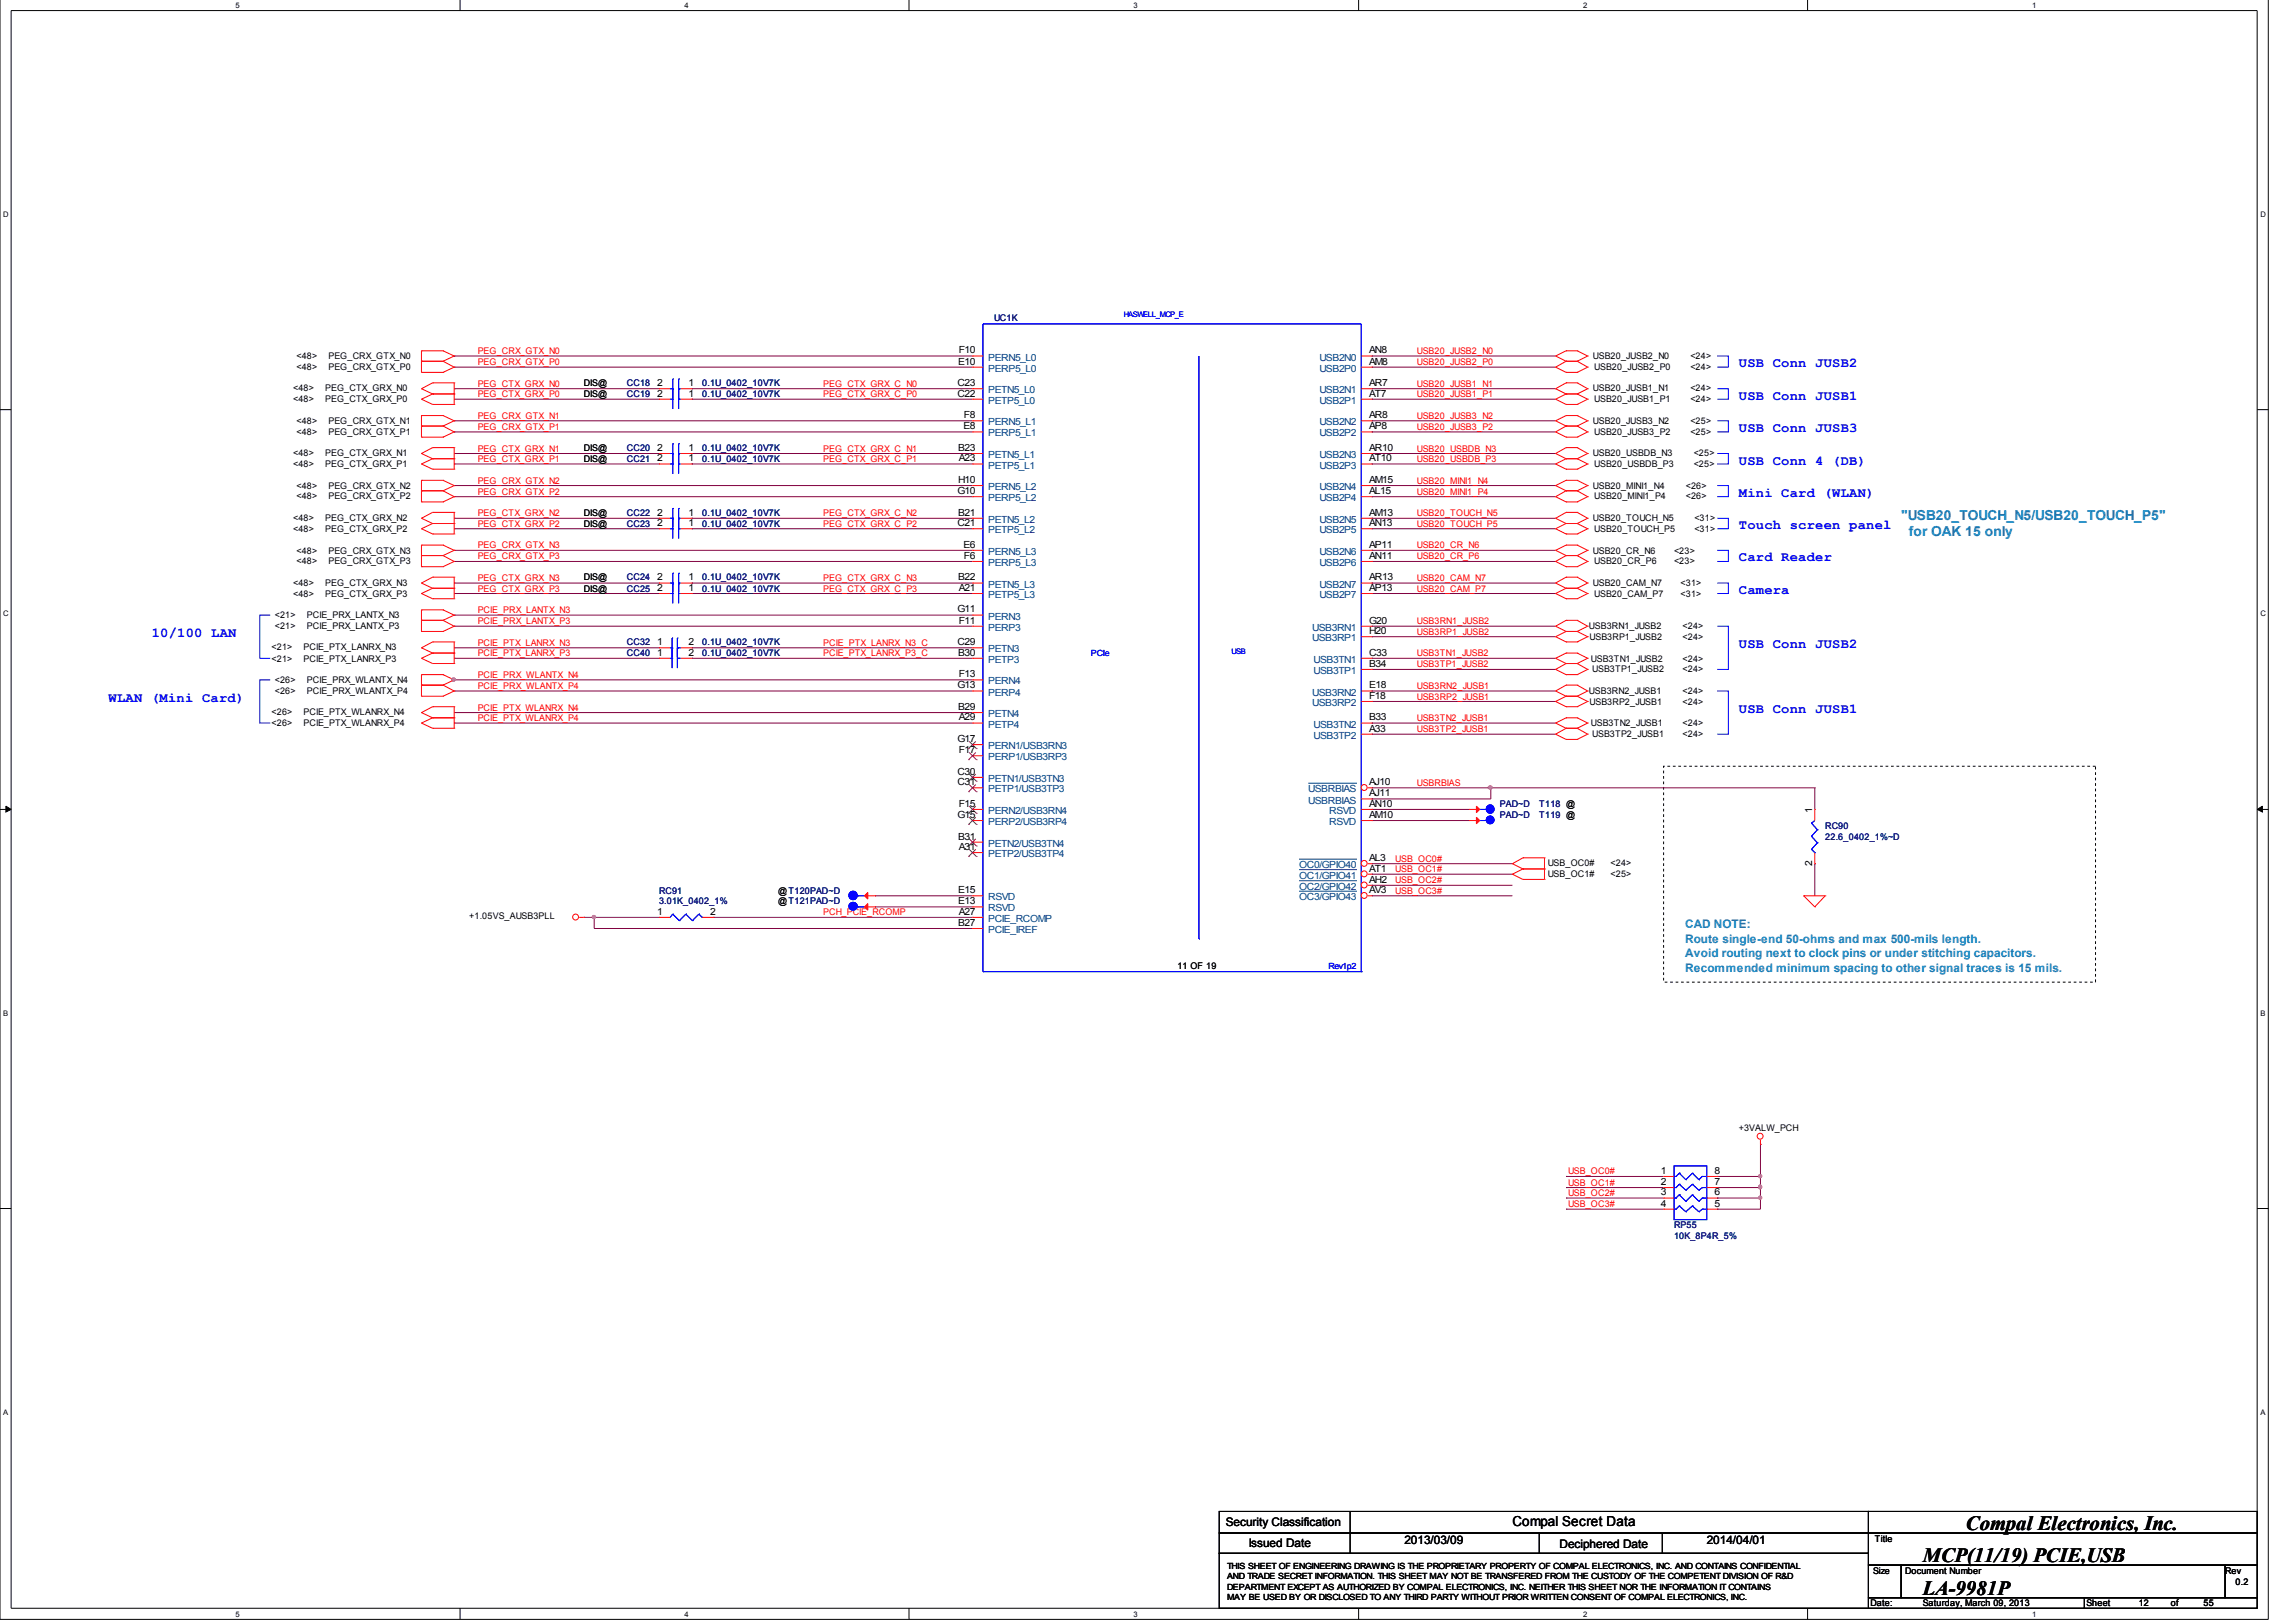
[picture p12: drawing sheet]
<svg xmlns="http://www.w3.org/2000/svg" width="297mm" height="210mm" viewBox="0 0 297 210" stroke-linecap="round" stroke-linejoin="round" font-family="sans-serif">
<defs><g id="words">
<g font-size="2.6">
<text x="248.8" y="202.2">MCP(11/19) PCIE,USB</text>
<text x="254.3" y="198">Compal Electronics, Inc.</text>
<text x="248.8" y="206.4">LA-9981P</text>
</g>
<g font-size="1.8" fill="#00f">
<text x="225" y="47.5">USB Conn JUSB2</text>
<text x="225" y="51.7">USB Conn JUSB1</text>
<text x="225" y="55.9">USB Conn JUSB3</text>
<text x="225" y="60.1">USB Conn 4 (DB)</text>
<text x="225" y="64.3">Mini Card (WLAN)</text>
<text x="225" y="68.5">Touch screen panel</text>
<text x="225" y="72.7">Card Reader</text>
<text x="225" y="76.9">Camera</text>
<text x="19.6" y="82.5">10/100 LAN</text>
<text x="225" y="83.8">USB Conn JUSB2</text>
<text x="14.1" y="90.9">WLAN (Mini Card)</text>
<text x="225" y="92.2">USB Conn JUSB1</text>
</g>
<g font-size="1.8" fill="#0080c0">
<text x="246" y="67.2">&quot;USB20_TOUCH_N5/USB20_TOUCH_P5&quot;</text>
<text x="247" y="69.4">for OAK 15 only</text>
</g>
<text font-size="1.8" x="195.7" y="197.5">Compal Secret Data</text>
<g font-size="1.5" fill="#0080c0">
<text x="218" y="120.2">CAD NOTE:</text>
<text x="218" y="122">Route single-end 50-ohms and max 500-mils length.</text>
<text x="218" y="123.9">Avoid routing next to clock pins or under stitching capacitors.</text>
<text x="218" y="125.7">Recommended minimum spacing to other signal traces is 15 mils.</text>
</g>
<g font-size="1.5">
<text x="158.6" y="197.5">Security Classification</text>
<text x="161.5" y="200.2">Issued Date</text>
<text x="181.7" y="199.8">2013/03/09</text>
<text x="201.8" y="200.3">Deciphered Date</text>
<text x="220.8" y="199.8">2014/04/01</text>
</g>
<g font-size="1.3">
<text x="124" y="47.2">E10</text>
<text x="124" y="45.7">F10</text>
<text x="177.1" y="45.7">AN8</text>
<text x="177.1" y="47.2">AM8</text>
<text x="85" y="50">2</text>
<text x="85" y="51.3">2</text>
<text x="89.1" y="50">1</text>
<text x="89.1" y="51.3">1</text>
<text x="123.9" y="51.3">C22</text>
<text x="123.9" y="50">C23</text>
<text x="177.1" y="50">AR7</text>
<text x="177.1" y="51.3">AT7</text>
<text x="85" y="59.7">2</text>
<text x="85" y="58.3">2</text>
<text x="89.1" y="59.7">1</text>
<text x="89.1" y="58.3">1</text>
<text x="124" y="58.3">B23</text>
<text x="124" y="59.7">A23</text>
<text x="124.6" y="55.6">E8</text>
<text x="124.7" y="54.1">F8</text>
<text x="177.1" y="54.1">AR8</text>
<text x="177.1" y="55.6">AP8</text>
<text x="177.1" y="58.3">AR10</text>
<text x="177.1" y="59.7">AT10</text>
<text x="123.9" y="63.9">G10</text>
<text x="124" y="62.5">H10</text>
<text x="177.1" y="62.5">AM15</text>
<text x="177.1" y="63.9">AL15</text>
<text x="85" y="66.7">2</text>
<text x="85" y="68.1">2</text>
<text x="89.1" y="66.7">1</text>
<text x="89.1" y="68.1">1</text>
<text x="123.9" y="68.1">C21</text>
<text x="124" y="66.7">B21</text>
<text x="124.6" y="70.9">E6</text>
<text x="177.1" y="66.7">AM13</text>
<text x="177.1" y="68.1">AN13</text>
<text x="177.1" y="70.9">AP11</text>
<text x="85" y="75.1">2</text>
<text x="85" y="76.5">2</text>
<text x="89.1" y="75.1">1</text>
<text x="89.1" y="76.5">1</text>
<text x="124" y="75.1">B22</text>
<text x="124" y="76.5">A21</text>
<text x="124.7" y="72.3">F6</text>
<text x="177.1" y="72.3">AN11</text>
<text x="177.1" y="76.5">AP13</text>
<text x="177.1" y="75.1">AR13</text>
<text x="85" y="83.5">1</text>
<text x="89.1" y="83.5">2</text>
<text x="123.9" y="83.5">C29</text>
<text x="123.9" y="79.3">G11</text>
<text x="124" y="80.7">F11</text>
<text x="177.1" y="82.1">H20</text>
<text x="177.1" y="80.7">G20</text>
<text x="85" y="84.9">1</text>
<text x="89.1" y="84.9">2</text>
<text x="123.9" y="89.1">G13</text>
<text x="124" y="84.9">B30</text>
<text x="124" y="87.6">F13</text>
<text x="177.1" y="89.1">E18</text>
<text x="177.1" y="84.9">C33</text>
<text x="177.1" y="86.3">B34</text>
<text x="124" y="91.9">B29</text>
<text x="124" y="93.2">A29</text>
<text x="177.1" y="93.2">B33</text>
<text x="177.1" y="94.7">A33</text>
<text x="177.1" y="90.4">F18</text>
<text x="123.9" y="100.3">C30</text>
<text x="123.9" y="101.6">C31</text>
<text x="123.9" y="96">G17</text>
<text x="124" y="97.5">F17</text>
<text x="177.1" y="101.6">AJ10</text>
<text x="123.9" y="105.8">G15</text>
<text x="124" y="104.4">F15</text>
<text x="177.1" y="103.1">AJ11</text>
<text x="177.1" y="104.4">AN10</text>
<text x="177.1" y="105.8">AM10</text>
<text x="234.4" y="105.2" transform="rotate(-90 234.4 105.2)">1</text>
<text x="124" y="108.6">B31</text>
<text x="124" y="110">A31</text>
<text x="177.1" y="112.8">AT1</text>
<text x="177.1" y="111.4">AL3</text>
<text x="234.4" y="112.1" transform="rotate(-90 234.4 112.1)">2</text>
<text x="85" y="118.4">1</text>
<text x="91.9" y="118.4">2</text>
<text x="124" y="119.8">B27</text>
<text x="124" y="115.6">E15</text>
<text x="124" y="117">E13</text>
<text x="124" y="118.4">A27</text>
<text x="177.1" y="115.6">AV3</text>
<text x="177.1" y="114.2">AH2</text>
<text x="214.9" y="151.9">1</text>
<text x="214.9" y="153.3">2</text>
<text x="214.9" y="154.7">3</text>
<text x="221.8" y="151.9">8</text>
<text x="221.8" y="153.3">7</text>
<text x="221.8" y="154.7">6</text>
<text x="214.9" y="156.1">4</text>
<text x="221.8" y="156.1">5</text>
</g>
<g font-size="1.3" fill="#004080">
<text x="127.8" y="46.7">PERN5_L0</text>
<text x="170.7" y="46.7">USB2N0</text>
<text x="127.8" y="48.1">PERP5_L0</text>
<text x="127.8" y="52.3">PETP5_L0</text>
<text x="127.8" y="50.9">PETN5_L0</text>
<text x="170.7" y="50.9">USB2N1</text>
<text x="170.7" y="48.1">USB2P0</text>
<text x="170.7" y="52.3">USB2P1</text>
<text x="127.8" y="55">PERN5_L1</text>
<text x="127.8" y="59.3">PETN5_L1</text>
<text x="127.8" y="56.5">PERP5_L1</text>
<text x="170.7" y="55">USB2N2</text>
<text x="170.7" y="56.5">USB2P2</text>
<text x="170.7" y="59.3">USB2N3</text>
<text x="127.8" y="63.4">PERN5_L2</text>
<text x="127.8" y="64.9">PERP5_L2</text>
<text x="127.8" y="60.6">PETP5_L1</text>
<text x="170.7" y="60.6">USB2P3</text>
<text x="170.7" y="63.4">USB2N4</text>
<text x="170.7" y="64.9">USB2P4</text>
<text x="127.8" y="69">PETP5_L2</text>
<text x="127.8" y="67.7">PETN5_L2</text>
<text x="127.8" y="71.8">PERN5_L3</text>
<text x="170.7" y="67.7">USB2N5</text>
<text x="170.7" y="69">USB2P5</text>
<text x="170.7" y="71.8">USB2N6</text>
<text x="127.8" y="76">PETN5_L3</text>
<text x="127.8" y="77.4">PETP5_L3</text>
<text x="127.8" y="73.3">PERP5_L3</text>
<text x="170.7" y="73.3">USB2P6</text>
<text x="170.7" y="77.4">USB2P7</text>
<text x="170.7" y="76">USB2N7</text>
<text x="127.8" y="81.6">PERP3</text>
<text x="127.8" y="80.2">PERN3</text>
<text x="169.8" y="83">USB3RP1</text>
<text x="169.8" y="81.6">USB3RN1</text>
<text x="127.8" y="84.4">PETN3</text>
<text x="127.8" y="85.8">PETP3</text>
<text x="127.8" y="88.6">PERN4</text>
<text x="169.9" y="85.8">USB3TN1</text>
<text x="169.9" y="87.2">USB3TP1</text>
<text x="127.8" y="90">PERP4</text>
<text x="127.8" y="94.2">PETP4</text>
<text x="127.8" y="92.8">PETN4</text>
<text x="169.8" y="91.4">USB3RP2</text>
<text x="169.8" y="90">USB3RN2</text>
<text x="169.9" y="94.2">USB3TN2</text>
<text x="169.9" y="95.6">USB3TP2</text>
<text x="127.8" y="101.2">PETN1/USB3TN3</text>
<text x="127.8" y="98.4">PERP1/USB3RP3</text>
<text x="127.8" y="97">PERN1/USB3RN3</text>
<text x="127.8" y="102.5">PETP1/USB3TP3</text>
<text x="127.8" y="105.3">PERN2/USB3RN4</text>
<text x="127.8" y="106.8">PERP2/USB3RP4</text>
<text x="169.2" y="104">USBRBIAS</text>
<text x="169.2" y="102.5">USBRBIAS</text>
<text x="172" y="105.3">RSVD</text>
<text x="172" y="106.8">RSVD</text>
<text x="127.8" y="109.6">PETN2/USB3TN4</text>
<text x="127.8" y="110.9">PETP2/USB3TP4</text>
<text x="168.1" y="113.7">OC1/GPIO41</text>
<text x="168.1" y="112.4">OC0/GPIO40</text>
<text x="127.8" y="119.3">PCIE_RCOMP</text>
<text x="127.8" y="116.5">RSVD</text>
<text x="127.8" y="118">RSVD</text>
<text x="168.1" y="116.5">OC3/GPIO43</text>
<text x="168.1" y="115.2">OC2/GPIO42</text>
<text x="127.8" y="120.7">PCIE_IREF</text>
</g>
<g font-size="1.2" fill="#000080">
<text x="128.6" y="41.6">UC1K</text>
<text x="81.1" y="50">CC18</text>
<text x="81.1" y="51.4">CC19</text>
<text x="90.8" y="50">0.1U_0402_10V7K</text>
<text x="90.8" y="51.4">0.1U_0402_10V7K</text>
<text x="81.1" y="59.8">CC21</text>
<text x="81.1" y="58.3">CC20</text>
<text x="90.8" y="59.8">0.1U_0402_10V7K</text>
<text x="90.8" y="58.3">0.1U_0402_10V7K</text>
<text x="81.1" y="66.7">CC22</text>
<text x="81.1" y="68.2">CC23</text>
<text x="90.8" y="66.7">0.1U_0402_10V7K</text>
<text x="90.8" y="68.2">0.1U_0402_10V7K</text>
<text x="81.1" y="75.1">CC24</text>
<text x="81.1" y="76.6">CC25</text>
<text x="90.8" y="75.1">0.1U_0402_10V7K</text>
<text x="90.8" y="76.6">0.1U_0402_10V7K</text>
<text x="81.1" y="83.5">CC32</text>
<text x="90.8" y="83.5">0.1U_0402_10V7K</text>
<text x="81.1" y="84.9">CC40</text>
<text x="90.8" y="84.9">0.1U_0402_10V7K</text>
<text x="194.1" y="105.8">PAD~D</text>
<text x="194.1" y="104.5">PAD~D</text>
<text x="199.1" y="105.8">T119 @</text>
<text x="199.1" y="104.5">T118 @</text>
<text x="236.1" y="107.3">RC90</text>
<text x="236.1" y="108.6">22.6_0402_1%~D</text>
<text x="85.3" y="115.7">RC91</text>
<text x="85.3" y="117">3.01K_0402_1%</text>
<text x="216.6" y="158.9">RP55</text>
<text x="216.6" y="160.4">10K_8P4R_5%</text>
</g>
<g font-size="1.2">
<text x="38.4" y="46.5">&lt;48&gt;</text>
<text x="38.4" y="47.9">&lt;48&gt;</text>
<text x="42.5" y="46.5">PEG_CRX_GTX_N0</text>
<text x="42.5" y="47.9">PEG_CRX_GTX_P0</text>
<text x="206.1" y="46.5">USB20_JUSB2_N0</text>
<text x="206.2" y="47.9">USB20_JUSB2_P0</text>
<text x="218.7" y="46.5">&lt;24&gt;</text>
<text x="218.7" y="47.9">&lt;24&gt;</text>
<text x="37.9" y="50.6">&lt;48&gt;</text>
<text x="37.9" y="52.1">&lt;48&gt;</text>
<text x="42.1" y="50.6">PEG_CTX_GRX_N0</text>
<text x="42.1" y="52.1">PEG_CTX_GRX_P0</text>
<text x="75.5" y="50">DIS@</text>
<text x="75.5" y="51.4">DIS@</text>
<text x="206.1" y="50.6">USB20_JUSB1_N1</text>
<text x="206.2" y="52.1">USB20_JUSB1_P1</text>
<text x="218.7" y="50.6">&lt;24&gt;</text>
<text x="218.7" y="52.1">&lt;24&gt;</text>
<text x="37.9" y="59">&lt;48&gt;</text>
<text x="38.4" y="54.9">&lt;48&gt;</text>
<text x="38.4" y="56.2">&lt;48&gt;</text>
<text x="42.1" y="59">PEG_CTX_GRX_N1</text>
<text x="42.5" y="54.9">PEG_CRX_GTX_N1</text>
<text x="42.5" y="56.2">PEG_CRX_GTX_P1</text>
<text x="75.5" y="59.8">DIS@</text>
<text x="75.5" y="58.3">DIS@</text>
<text x="206.1" y="54.9">USB20_JUSB3_N2</text>
<text x="206.1" y="59">USB20_USBDB_N3</text>
<text x="206.2" y="56.2">USB20_JUSB3_P2</text>
<text x="218.7" y="54.9">&lt;25&gt;</text>
<text x="218.7" y="56.2">&lt;25&gt;</text>
<text x="219.1" y="59">&lt;25&gt;</text>
<text x="37.9" y="60.5">&lt;48&gt;</text>
<text x="38.4" y="63.3">&lt;48&gt;</text>
<text x="38.4" y="64.6">&lt;48&gt;</text>
<text x="42.1" y="60.5">PEG_CTX_GRX_P1</text>
<text x="42.5" y="63.3">PEG_CRX_GTX_N2</text>
<text x="42.5" y="64.6">PEG_CRX_GTX_P2</text>
<text x="206.1" y="63.3">USB20_MINI1_N4</text>
<text x="206.2" y="60.5">USB20_USBDB_P3</text>
<text x="206.2" y="64.6">USB20_MINI1_P4</text>
<text x="218.1" y="63.3">&lt;26&gt;</text>
<text x="218.1" y="64.6">&lt;26&gt;</text>
<text x="219.1" y="60.5">&lt;25&gt;</text>
<text x="37.9" y="67.4">&lt;48&gt;</text>
<text x="37.9" y="68.8">&lt;48&gt;</text>
<text x="38.4" y="71.6">&lt;48&gt;</text>
<text x="42.1" y="67.4">PEG_CTX_GRX_N2</text>
<text x="42.1" y="68.8">PEG_CTX_GRX_P2</text>
<text x="42.5" y="71.6">PEG_CRX_GTX_N3</text>
<text x="75.5" y="66.7">DIS@</text>
<text x="75.5" y="68.2">DIS@</text>
<text x="206.1" y="71.6">USB20_CR_N6</text>
<text x="206.1" y="67.4">USB20_TOUCH_N5</text>
<text x="206.2" y="68.8">USB20_TOUCH_P5</text>
<text x="216.6" y="71.6">&lt;23&gt;</text>
<text x="219.2" y="67.4">&lt;31&gt;</text>
<text x="219.2" y="68.8">&lt;31&gt;</text>
<text x="37.9" y="75.8">&lt;48&gt;</text>
<text x="37.9" y="77.2">&lt;48&gt;</text>
<text x="38.4" y="73">&lt;48&gt;</text>
<text x="42.1" y="75.8">PEG_CTX_GRX_N3</text>
<text x="42.1" y="77.2">PEG_CTX_GRX_P3</text>
<text x="42.5" y="73">PEG_CRX_GTX_P3</text>
<text x="75.5" y="75.1">DIS@</text>
<text x="75.5" y="76.6">DIS@</text>
<text x="206.1" y="75.8">USB20_CAM_N7</text>
<text x="206.2" y="73">USB20_CR_P6</text>
<text x="206.2" y="77.2">USB20_CAM_P7</text>
<text x="216.6" y="73">&lt;23&gt;</text>
<text x="217.4" y="75.8">&lt;31&gt;</text>
<text x="217.4" y="77.2">&lt;31&gt;</text>
<text x="35.6" y="80">&lt;21&gt;</text>
<text x="35.6" y="81.4">&lt;21&gt;</text>
<text x="39.7" y="80">PCIE_PRX_LANTX_N3</text>
<text x="39.7" y="81.4">PCIE_PRX_LANTX_P3</text>
<text x="205.6" y="81.4">USB3RN1_JUSB2</text>
<text x="205.7" y="82.8">USB3RP1_JUSB2</text>
<text x="217.7" y="81.4">&lt;24&gt;</text>
<text x="217.7" y="82.8">&lt;24&gt;</text>
<text x="35.1" y="84.2">&lt;21&gt;</text>
<text x="35.1" y="85.6">&lt;21&gt;</text>
<text x="35.6" y="88.4">&lt;26&gt;</text>
<text x="35.6" y="89.8">&lt;26&gt;</text>
<text x="39.3" y="84.2">PCIE_PTX_LANRX_N3</text>
<text x="39.3" y="85.6">PCIE_PTX_LANRX_P3</text>
<text x="39.7" y="88.4">PCIE_PRX_WLANTX_N4</text>
<text x="39.7" y="89.8">PCIE_PRX_WLANTX_P4</text>
<text x="205.6" y="89.8">USB3RN2_JUSB1</text>
<text x="205.8" y="85.6">USB3TN1_JUSB2</text>
<text x="206" y="87">USB3TP1_JUSB2</text>
<text x="217.7" y="85.6">&lt;24&gt;</text>
<text x="217.7" y="87">&lt;24&gt;</text>
<text x="217.7" y="89.8">&lt;24&gt;</text>
<text x="35.1" y="92.6">&lt;26&gt;</text>
<text x="35.1" y="94">&lt;26&gt;</text>
<text x="39.3" y="92.6">PCIE_PTX_WLANRX_N4</text>
<text x="39.3" y="94">PCIE_PTX_WLANRX_P4</text>
<text x="205.7" y="91.2">USB3RP2_JUSB1</text>
<text x="205.8" y="94">USB3TN2_JUSB1</text>
<text x="206" y="95.3">USB3TP2_JUSB1</text>
<text x="217.7" y="94">&lt;24&gt;</text>
<text x="217.7" y="91.2">&lt;24&gt;</text>
<text x="217.7" y="95.3">&lt;24&gt;</text>
<text x="200.2" y="112.1">USB_OC0#</text>
<text x="200.2" y="113.6">USB_OC1#</text>
<text x="208.4" y="112.1">&lt;24&gt;</text>
<text x="208.4" y="113.6">&lt;25&gt;</text>
<text x="60.7" y="119">+1.05VS_AUSB3PLL</text>
<text x="100.7" y="115.7">@T120PAD~D</text>
<text x="100.7" y="117">@T121PAD~D</text>
<text x="152.3" y="125.4">11 OF 19</text>
<text x="225" y="146.4">+3VALW_PCH</text>
<text x="242.3" y="203.6">Size</text>
<text x="242.6" y="199.6">Title</text>
<text x="246.5" y="203.6">Document Number</text>
<text x="287.9" y="203.6">Rev</text>
<text x="242" y="207.9">Date:</text>
<text x="248.8" y="207.9">Saturday, March 09, 2013</text>
<text x="269.9" y="207.9">Sheet</text>
<text x="276.7" y="207.9">12</text>
<text x="280.8" y="207.9">of</text>
<text x="285.1" y="207.9">55</text>
<text x="289.2" y="205.1">0.2</text>
</g>
<g font-size="1.2" fill="#f00">
<text x="61.8" y="45.8">PEG_CRX_GTX_N0</text>
<text x="61.8" y="47.3">PEG_CRX_GTX_P0</text>
<text x="183.3" y="45.8">USB20_JUSB2_N0</text>
<text x="183.3" y="47.3">USB20_JUSB2_P0</text>
<text x="61.8" y="51.4">PEG_CTX_GRX_P0</text>
<text x="61.8" y="50.1">PEG_CTX_GRX_N0</text>
<text x="106.5" y="50.1">PEG_CTX_GRX_C_N0</text>
<text x="106.5" y="51.4">PEG_CTX_GRX_C_P0</text>
<text x="183.3" y="51.4">USB20_JUSB1_P1</text>
<text x="183.3" y="50.1">USB20_JUSB1_N1</text>
<text x="61.8" y="58.4">PEG_CTX_GRX_N1</text>
<text x="61.8" y="59.8">PEG_CTX_GRX_P1</text>
<text x="61.8" y="54.2">PEG_CRX_GTX_N1</text>
<text x="61.8" y="55.6">PEG_CRX_GTX_P1</text>
<text x="106.5" y="58.4">PEG_CTX_GRX_C_N1</text>
<text x="106.5" y="59.8">PEG_CTX_GRX_C_P1</text>
<text x="183.3" y="54.2">USB20_JUSB3_N2</text>
<text x="183.3" y="55.6">USB20_JUSB3_P2</text>
<text x="183.3" y="59.8">USB20_USBDB_P3</text>
<text x="183.3" y="58.4">USB20_USBDB_N3</text>
<text x="61.8" y="62.6">PEG_CRX_GTX_N2</text>
<text x="61.8" y="64">PEG_CRX_GTX_P2</text>
<text x="183.3" y="64">USB20_MINI1_P4</text>
<text x="183.3" y="62.6">USB20_MINI1_N4</text>
<text x="61.8" y="71">PEG_CRX_GTX_N3</text>
<text x="61.8" y="66.8">PEG_CTX_GRX_N2</text>
<text x="61.8" y="68.2">PEG_CTX_GRX_P2</text>
<text x="106.5" y="66.8">PEG_CTX_GRX_C_N2</text>
<text x="106.5" y="68.2">PEG_CTX_GRX_C_P2</text>
<text x="183.3" y="71">USB20_CR_N6</text>
<text x="183.3" y="68.2">USB20_TOUCH_P5</text>
<text x="183.3" y="66.8">USB20_TOUCH_N5</text>
<text x="61.8" y="72.4">PEG_CRX_GTX_P3</text>
<text x="61.8" y="75.2">PEG_CTX_GRX_N3</text>
<text x="61.8" y="76.6">PEG_CTX_GRX_P3</text>
<text x="106.5" y="75.2">PEG_CTX_GRX_C_N3</text>
<text x="106.5" y="76.6">PEG_CTX_GRX_C_P3</text>
<text x="183.3" y="76.6">USB20_CAM_P7</text>
<text x="183.3" y="75.2">USB20_CAM_N7</text>
<text x="183.3" y="72.4">USB20_CR_P6</text>
<text x="61.8" y="80.8">PCIE_PRX_LANTX_P3</text>
<text x="61.8" y="79.3">PCIE_PRX_LANTX_N3</text>
<text x="61.8" y="83.6">PCIE_PTX_LANRX_N3</text>
<text x="106.5" y="83.6">PCIE_PTX_LANRX_N3_C</text>
<text x="183.3" y="80.8">USB3RN1_JUSB2</text>
<text x="183.3" y="82.1">USB3RP1_JUSB2</text>
<text x="61.8" y="89.2">PCIE_PRX_WLANTX_P4</text>
<text x="61.8" y="87.7">PCIE_PRX_WLANTX_N4</text>
<text x="61.8" y="84.9">PCIE_PTX_LANRX_P3</text>
<text x="106.5" y="84.9">PCIE_PTX_LANRX_P3_C</text>
<text x="183.3" y="89.2">USB3RN2_JUSB1</text>
<text x="183.3" y="84.9">USB3TN1_JUSB2</text>
<text x="183.3" y="86.4">USB3TP1_JUSB2</text>
<text x="61.8" y="92">PCIE_PTX_WLANRX_N4</text>
<text x="61.8" y="93.3">PCIE_PTX_WLANRX_P4</text>
<text x="183.3" y="90.5">USB3RP2_JUSB1</text>
<text x="183.3" y="93.3">USB3TN2_JUSB1</text>
<text x="183.3" y="94.8">USB3TP2_JUSB1</text>
<text x="183.3" y="101.7">USBRBIAS</text>
<text x="180.5" y="111.5">USB_OC0#</text>
<text x="180.5" y="112.9">USB_OC1#</text>
<text x="106.5" y="118.5">PCH_PCIE_RCOMP</text>
<text x="180.5" y="114.3">USB_OC2#</text>
<text x="180.5" y="115.7">USB_OC3#</text>
<text x="202.9" y="152">USB_OC0#</text>
<text x="202.9" y="153.4">USB_OC1#</text>
<text x="202.9" y="154.8">USB_OC2#</text>
<text x="202.9" y="156.2">USB_OC3#</text>
</g>
<g font-size="1.1" fill="#00f">
<text x="141.1" y="84.9">PCIe</text>
<text x="171.9" y="125.4">Rev1p2</text>
</g>
<g font-size="1.1">
<text x="158.7" y="203">THIS SHEET OF ENGINEERING DRAWING IS THE PROPRIETARY PROPERTY OF COMPAL ELECTRONICS, INC. AND CONTAINS CONFIDENTIAL</text>
<text x="158.7" y="204.4">AND TRADE SECRET INFORMATION. THIS SHEET MAY NOT BE TRANSFERED FROM THE CUSTODY OF THE COMPETENT DIVISION OF R&amp;D</text>
<text x="158.7" y="205.8">DEPARTMENT EXCEPT AS AUTHORIZED BY COMPAL ELECTRONICS, INC. NEITHER THIS SHEET NOR THE INFORMATION IT CONTAINS</text>
<text x="158.7" y="207.1">MAY BE USED BY OR DISCLOSED TO ANY THIRD PARTY WITHOUT PRIOR WRITTEN CONSENT OF COMPAL ELECTRONICS, INC.</text>
</g>
<g font-size="1">
<text x="30.5" y="1">5</text>
<text x="88.6" y="1">4</text>
<text x="146.6" y="1">3</text>
<text x="204.8" y="1">2</text>
<text x="262.9" y="1">1</text>
<text x=".4" y="28">D</text>
<text x="292.4" y="28">D</text>
<text x=".4" y="79.7">C</text>
<text x="292.4" y="79.7">C</text>
<text x=".4" y="131.4">B</text>
<text x="292.4" y="131.4">B</text>
<text x=".4" y="183.1">A</text>
<text x="292.4" y="183.1">A</text>
<text x="30.5" y="209.2">5</text>
<text x="88.6" y="209.2">4</text>
<text x="146.6" y="209.2">3</text>
<text x="204.8" y="209.2">2</text>
<text x="262.9" y="209.2">1</text>
</g>
<g font-size="1" fill="#00f">
<text x="145.4" y="41.1">HASWELL_MCP_E</text>
<text x="159.3" y="84.7">USB</text>
</g>
</g></defs>
<path d="M0 -.1v209.7h293.5v-209.7M1.4 1.4h290.6v206.7h-290.6z" fill="none" stroke="#000" stroke-width=".13"/>
<g fill="#fff">
<path d="M30.5 .2h.4v1h-.4z"/>
<path d="M30.5 208.4h.4v1h-.4z"/>
</g>
<path d="M59.5 -.1v1.5M59.5 208.1v1.5" fill="none" stroke="#000" stroke-width=".13"/>
<g fill="#fff">
<path d="M88.6 .2h.4v1h-.4z"/>
<path d="M88.6 208.4h.4v1h-.4z"/>
</g>
<path d="M117.6 -.1v1.5M117.6 208.1v1.5" fill="none" stroke="#000" stroke-width=".13"/>
<g fill="#fff">
<path d="M146.6 .2h.5v1h-.5z"/>
<path d="M146.6 208.4h.5v1h-.5z"/>
</g>
<path d="M175.8 -.1v1.5M175.8 208.1v1.5" fill="none" stroke="#000" stroke-width=".13"/>
<g fill="#fff">
<path d="M204.8 .2h.4v1h-.4z"/>
<path d="M204.8 208.4h.4v1h-.4z"/>
</g>
<path d="M233.8 -.1v1.5M233.8 208.1v1.5" fill="none" stroke="#000" stroke-width=".13"/>
<g fill="#fff">
<path d="M262.9 .2h.4v1h-.4z"/>
<path d="M262.9 208.4h.4v1h-.4z"/>
<path d="M.4 27.2h.5v1h-.5z"/>
<path d="M292.4 27.2h.5v1h-.5z"/>
<path d="M.4 78.8h.5v1.1h-.5z"/>
<path d="M292.4 78.8h.5v1.1h-.5z"/>
</g>
<path d="M0 53h1.4M292 53h1.5" fill="none" stroke="#000" stroke-width=".13"/>
<g fill="#fff">
<path d="M.4 130.6h.5v1h-.5z"/>
<path d="M292.4 130.6h.5v1h-.5z"/>
</g>
<path d="M0 104.7h1.4M292 104.7h1.5" fill="none" stroke="#000" stroke-width=".13"/>
<path d="M.8 104.3l.6 .4-.6 .4zM292 104.7l.7-.4v.8z" fill="#000" stroke="#000" stroke-width=".13"/>
<g fill="#fff">
<path d="M.4 182.2h.5v1h-.5z"/>
<path d="M292.4 182.2h.5v1h-.5z"/>
</g>
<g fill="none" stroke="#000" stroke-width=".13">
<path d="M0 156.4h1.4M292 156.4h1.5M157.7 195.6h84v2.8h-84zM157.7 198.4h84v2.6h-84zM174.7 198.4h.1M174.7 195.6v5.4M199.1 198.4v2.6M215.1 198.4v2.6M241.7 195.6h50.3v2.8h-50.3zM241.7 198.4h50.3v4.1h-50.3zM157.7 201h84v7.1h-84zM174.7 201h.1"/>
<path d="M199.1 201h.1M215.1 201h.1M241.7 202.5h4.3v4.3h-4.3zM241.7 206.8h28v1.3h-28zM246 202.5h41.9v4.3h-41.9zM269.7 206.8h22.3v1.3h-22.3zM287.9 202.5h4.1v4.3h-4.1z"/>
</g>
<path d="M215.2 99.2h55.9v27.9h-55.9z" fill="none" stroke="#000" stroke-width=".13" stroke-dasharray=".4 .4 .4 .4 .4 .4 .4 .4" stroke-linecap="butt"/>
<g fill="none" stroke="#00f" stroke-width=".13">
<path d="M86.7 50.3h.3M86.7 58.7h.3M87 58.8h.1M87 49h.1M87 50.3h.1M87 57.4h.1M87 58.7h.1M87 49v2.5M87 57.4v3.9M87.8 58.8h.1M87.8 50.3h.1M87.8 49h.1"/>
<path d="M87.8 58.7h.1M87.8 57.4h.1M87.8 49v2.5M87.8 57.4v3.9M87.8 50.3h.3M87.8 58.7h.3M127.2 41.9h.1M127.2 41.9v83.8M127.2 41.9h48.9v83.8M155.1 46.1v75.4M222.2 46.1h1.4v1.4h-1.4M222.2 50.3h1.4v1.4h-1.4"/>
<path d="M222.2 54.5h1.4v1.4h-1.4M222.2 58.7h1.4v1.3h-1.4M35 79.6h-1.4v5.6h1.4M86.7 60h.3M86.7 67.1h.3M86.7 68.4h.3M86.7 75.5h.3M87 60h.1M87 65.8h.1M87 67.1h.1M87 67.2h.1M87 68.4h.1"/>
<path d="M87 74.2h.1M87 75.5h.1M87 65.8v3.9M87 74.2v2.4M87.8 60h.1M87.8 67.1h.1M87.8 65.8h.1M87.8 68.4h.1M87.8 67.2h.1M87.8 75.5h.1M87.8 74.2h.1M87.8 60h.3"/>
<path d="M87.8 65.8v3.9M87.8 74.2v2.4M87.8 67.1h.3M87.8 68.4h.3M87.8 75.5h.3M222.2 62.8h1.4v1.5h-1.4M222.2 71.2h1.4v1.5h-1.4M222.2 75.5h1.4v1.3h-1.4M222.2 67.1h1.4v1.3h-1.4M35 88h-1.4v5.6h1.4M86.7 85.2h.3M86.7 83.8h.3"/>
<path d="M87 85.2h.1M87 83.9h.1M87 83.8h.1M87 82.6h.1M87 82.6v3.9M87.6 83.9h.1M87.6 85.2h.1M87.6 82.6h.1M87.6 83.8h.1M87.6 85.2h.5M87.6 82.6v3.9M87.6 83.8h.5"/>
<path d="M222.2 81h1.4v5.6h-1.4M222.2 89.4h1.4v5.6h-1.4M87 118.3h.1M87 118.3l-.3 .4M87 118.3l.9 .8M87.9 119.1h.1M88.7 118.3h.1M88.7 118.3l-.8 .8M88.7 118.3l.9 .8M89.6 119.1h.1M90.4 118.3h.1M90.4 118.3l-.8 .8"/>
<path d="M90.4 118.3l.4 .4M90.8 118.7h.1M111 115.9h.1M111 117.4h.1M111 115.9h.8M111 117.4h.8M191.4 106.2h.9M191.4 104.7h.9M192.3 106.2h.1M192.3 104.7h.1M234.4 106.5h.1M234.4 108.2h.1"/>
<path d="M234.4 109.9h.1M234.4 106.5l.7 .9M234.4 108.2l.7 .9M234.4 109.9l.4 .4M234.8 110.3h.1M234.8 106.2l-.4 .3M235.1 107.4h.1M235.1 109.1h.1M235.1 107.4l-.7 .8M235.1 109.1l-.7 .8M127.2 125.7h.1M127.2 125.7h48.9"/>
<path d="M155.1 121.5h.1M176.1 125.7h.1M216.6 150.9h4.2v6.9h-4.2zM216.6 152.2h.2M216.6 153.7h.2M216.6 155h.2M216.6 156.5h.2M216.8 152.2h.1M216.8 153.7h.1M216.8 155h.1M216.8 156.5h.1M217.2 156.1h.1"/>
<path d="M217.3 151.8h.1M217.3 153.3h.1M217.3 154.6h.1M217.3 156.1h.1M217.3 151.8l-.1 .2M217.3 153.3l-.5 .4M217.3 154.6l-.1 .2M217.3 156.1l-.5 .4M217.3 151.8l-.5 .4M217.3 151.8l.8 .9M217.3 153.3l.8 .7M217.3 154.6l-.5 .4"/>
<path d="M217.3 154.6l.8 .9M217.3 156.1l.8 .7M218.1 152.7h.1M218.1 154h.1M218.1 155.5h.1M218.1 156.8h.1M218.9 151.8h.1M218.9 153.3h.1M218.9 154.6h.1M218.9 156.1h.1M218.9 151.8l-.8 .9M218.9 151.8l.9 .9"/>
<path d="M218.9 153.3l-.8 .7M218.9 153.3l.9 .7M218.9 154.6l-.8 .9M218.9 154.6l.9 .9M218.9 156.1l-.8 .7M218.9 156.1l.9 .7M219.8 152.7h.1M219.8 154h.1M219.8 155.5h.1M219.8 156.8h.1M220.2 156.5h.1M220.2 152.2h.1"/>
<path d="M220.2 153.7h.1M220.2 155h.1M220.2 152.2h.6M220.2 153.7h.6M220.2 155h.6M220.2 156.5h.6M220.2 156.5l-.4 .3M220.2 152.2l-.4 .5M220.2 153.7l-.4 .3M220.2 155l-.4 .5M220.8 156.5h.1M220.8 152.2h.1"/>
<path d="M220.8 155h.1"/>
</g>
<g fill="none" stroke="#800040" stroke-width=".13">
<path d="M58.8 46.1h.1M58.8 58.7h.1M58.8 54.5h.1M58.8 55.9h.1M58.8 47.5h.1M58.8 51.7h.1M58.8 50.3h.1M58.8 54.5h67M58.8 55.9h67M58.8 58.7h26.5M58.8 51.7h26.5M58.8 50.3h26.5"/>
<path d="M58.8 46.1h67M58.8 47.5h67M89.5 50.3h.1M89.5 58.7h.1M89.5 51.7h.1M89.5 58.7h36.3M89.5 51.7h36.3M89.5 50.3h36.3M177.5 54.5h.1M177.5 55.9h.1M177.5 58.7h.1M177.5 51.7h.1"/>
<path d="M177.5 50.3h.1M177.5 46.1h.1M177.5 47.5h.1M177.5 54.5h23.8M177.5 55.9h23.8M177.5 58.7h23.8M177.5 51.7h23.8M177.5 50.3h23.8M177.5 46.1h23.8M177.5 47.5h23.8M58.8 79.6h.1M58.8 71.2h.1"/>
<path d="M58.8 72.7h.1M58.8 60h.1M58.8 67.1h.1M58.8 68.4h.1M58.8 75.5h.1M58.8 76.8h.1M58.8 62.8h.1M58.8 64.3h.1M58.8 60h26.5M58.8 64.3h67M58.8 62.8h67M58.8 76.8h26.5"/>
<path d="M58.8 75.5h26.5M58.8 71.2h67M58.8 72.7h67M58.8 79.6h67M58.8 67.1h26.5M58.8 68.4h26.5M89.5 60h.1M89.5 67.1h.1M89.5 68.4h.1M89.5 75.5h.1M89.5 76.8h.1M89.5 60h36.3"/>
<path d="M89.5 76.8h36.3M89.5 75.5h36.3M89.5 67.1h36.3M89.5 68.4h36.3M177.5 60h.1M177.5 64.3h.1M177.5 62.8h.1M177.5 76.8h.1M177.5 75.5h.1M177.5 71.2h.1M177.5 72.7h.1M177.5 68.4h.1"/>
<path d="M177.5 67.1h.1M177.5 60h23.8M177.5 64.3h23.8M177.5 62.8h23.8M177.5 76.8h23.8M177.5 75.5h23.8M177.5 71.2h23.8M177.5 72.7h23.8M177.5 67.1h23.8M177.5 68.4h23.8M58.8 92.2h.1M58.8 89.4h.1"/>
<path d="M58.8 88h.1M58.8 93.6h.1M58.8 81h.1M58.8 83.8h.1M58.8 85.2h.1M58.8 92.2h67M58.8 89.4h67M58.8 88h67M58.8 93.6h67M58.8 81h67M58.8 85.2h26.5M58.8 83.8h26.5"/>
<path d="M89.5 83.8h.1M89.5 85.2h.1M89.5 85.2h36.3M89.5 83.8h36.3M177.5 89.4h.1M177.5 90.8h.1M177.5 93.6h.1M177.5 95h.1M177.5 81h.1M177.5 82.4h.1M177.5 85.2h.1M177.5 86.6h.1"/>
<path d="M177.5 89.4h23.8M177.5 93.6h23.8M177.5 90.8h23.8M177.5 95h23.8M177.5 81h23.8M177.5 82.4h23.8M177.5 85.2h23.8M177.5 86.6h23.8M75.5 118.7h.1M75.5 118.7h9.8M76.9 118.7h.1M76.9 118.7v1.5"/>
<path d="M92.3 118.7h.1M92.3 118.7h33.5M113.2 115.9h.1M113.2 117.4h.1M113.2 115.9h12.6M113.2 117.4h12.6M177.5 104.7h.1M177.5 106.2h.1M177.5 111.8h.1M177.5 114.6h.1M177.5 115.9h.1M177.5 113.1h.1"/>
<path d="M177.5 103.4h.1M177.5 102h.1M177.5 104.7h12.6M177.5 106.2h12.6M177.5 111.8h18.2M177.5 114.6h18.2M177.5 115.9h18.2M177.5 113.1h18.2M177.5 102h57.3M192.9 102h.1M192.9 102v1.4h-15.4M234.8 111.8h.1"/>
<path d="M234.8 102h.1M234.8 102v2.7M234.8 111.8v4.1M76.9 120.2h.1M76.9 120.2h48.9M202.6 152.2h.1M202.6 153.7h.1M202.6 155h.1M202.6 156.5h.1M202.6 152.2h12.6M202.6 153.7h12.6M202.6 155h12.6"/>
<path d="M202.6 156.5h12.6M222.2 156.5h.1M222.2 153.7h.1M222.2 155h.1M222.2 152.2h.1M222.2 152.2h5.6M222.2 153.7h5.6M222.2 155h5.6M227.8 155h.1M227.8 152.2h.1M227.8 148.1h.1M227.8 153.7h.1"/>
<path d="M227.8 148.1v8.4h-5.6"/>
</g>
<g fill="#f0f" stroke="#f0f" stroke-width=".13">
<path d="M58.5 87.8h.4v.1v.2h-.4l-.1-.2z" fill-rule="evenodd"/>
<path d="M192.6 101.8h.4v.1v.2h-.4l-.1-.2z" fill-rule="evenodd"/>
<circle cx="76.8" cy="118.7" r=".21"/>
<circle cx="227.7" cy="152.2" r=".21"/>
<circle cx="227.7" cy="153.6" r=".24"/>
<circle cx="227.7" cy="155" r=".21"/>
</g>
<g fill="none" stroke="#f00" stroke-width=".13">
<path d="M54.5 50.3h.1M54.5 51.7h.1M54.5 45.4h.1M54.5 46.8h.1M54.5 58.7h.1M54.5 53.8h.1M54.5 55.1h.1M54.5 56.6h.1M54.5 48.2h.1M54.5 45.4v2.8M54.5 53.8v2.8M54.5 46.8h2.8"/>
<path d="M54.5 45.4h2.8M54.5 48.2h2.8M54.5 55.1h2.8M54.5 53.8h2.8M54.5 56.6h2.8M54.5 50.3l1.5 .7M54.5 51.7l1.5 .6M54.5 58.7l1.5 .7M56 49.5h.1M56 51h.1M56 52.3h.1M56 57.9h.1"/>
<path d="M56 59.4h.1M56 51h2.8M56 49.5h2.8M56 52.3h2.8M56 59.4h2.8M56 57.9h2.8M56 49.5l-1.5 .8M56 51l-1.5 .7M56 57.9l-1.5 .8M56 59.4l-1.5 .6M57.3 46.8h.1M57.3 45.4h.1"/>
<path d="M57.3 55.1h.1M57.3 53.8h.1M57.3 56.6h.1M57.3 48.2h.1M57.3 45.4l1.5 .7M57.3 53.8l1.5 .7M57.3 55.1l1.5 .8M57.3 46.8l1.5 .7M58.8 49.5h.1M58.8 51h.1M58.8 52.3h.1M58.8 46.1h.1"/>
<path d="M58.8 57.9h.1M58.8 59.4h.1M58.8 54.5h.1M58.8 55.9h.1M58.8 47.5h.1M58.8 49.5v2.8M58.8 57.9v2.8M58.8 46.1l-1.5 .7M58.8 54.5l-1.5 .6M58.8 55.9l-1.5 .7M58.8 47.5l-1.5 .7M85.3 50.3h.1"/>
<path d="M85.3 58.7h.1M85.3 50.3h1.4M85.3 58.7h1.4M88.1 50.3h1.4M88.1 58.7h1.4M89.5 50.3h.1M89.5 58.7h.1M125.8 47.5h.1M125.8 54.5h.1M125.8 47.5h1.4M125.8 54.5h1.4M201.3 46.1h.1"/>
<path d="M201.3 47.5h.1M201.3 50.3h.1M201.3 51.7h.1M201.3 54.5h.1M201.3 55.9h.1M201.3 58.7h.1M201.3 46.1l1.3 .7M201.3 47.5l1.3 .7M201.3 50.3l1.3 .7M201.3 51.7l1.3 .6M201.3 54.5l1.3 .6M201.3 55.9l1.3 .7"/>
<path d="M201.3 58.7l1.3 .7M202.6 46.8h.1M202.6 45.4h.1M202.6 48.2h.1M202.6 51h.1M202.6 49.5h.1M202.6 52.3h.1M202.6 55.1h.1M202.6 53.8h.1M202.6 56.6h.1M202.6 59.4h.1M202.6 57.9h.1"/>
<path d="M202.6 46.8h1.4M202.6 45.4l-1.3 .7M202.6 45.4h1.4M202.6 48.2h1.4M202.6 46.8l-1.3 .7M202.6 51h1.4M202.6 49.5l-1.3 .8M202.6 49.5h1.4M202.6 52.3h1.4M202.6 51l-1.3 .7M202.6 55.1h1.4M202.6 53.8l-1.3 .7"/>
<path d="M202.6 53.8h1.4M202.6 56.6h1.4M202.6 55.1l-1.3 .8M202.6 59.4h1.4M202.6 57.9l-1.3 .8M202.6 57.9h1.4M202.6 59.4l-1.3 .6M204 46.8h.1M204 45.4h.1M204 48.2h.1M204 51h.1M204 49.5h.1"/>
<path d="M204 52.3h.1M204 55.1h.1M204 53.8h.1M204 56.6h.1M204 59.4h.1M204 57.9h.1M204 45.4l1.4 .7M204 46.8l1.4 .7M204 49.5l1.4 .8M204 51l1.4 .7M204 53.8l1.4 .7M204 55.1l1.4 .8"/>
<path d="M204 57.9l1.4 .8M204 59.4l1.4 .6M205.4 46.1h.1M205.4 47.5h.1M205.4 50.3h.1M205.4 51.7h.1M205.4 54.5h.1M205.4 55.9h.1M205.4 58.7h.1M205.4 46.1l-1.4 .7M205.4 47.5l-1.4 .7M205.4 50.3l-1.4 .7"/>
<path d="M205.4 51.7l-1.4 .6M205.4 54.5l-1.4 .6M205.4 55.9l-1.4 .7M205.4 58.7l-1.4 .7M54.5 78.9h.1M54.5 70.5h.1M54.5 71.9h.1M54.5 73.3h.1M54.5 60h.1M54.5 67.1h.1M54.5 68.4h.1M54.5 75.5h.1"/>
<path d="M54.5 76.8h.1M54.5 62.2h.1M54.5 63.5h.1M54.5 65h.1M54.5 78.9h2.8M54.5 62.2v2.8M54.5 70.5v2.8M54.5 78.9v2.8M54.5 63.5h2.8M54.5 62.2h2.8M54.5 65h2.8M54.5 71.9h2.8"/>
<path d="M54.5 70.5h2.8M54.5 73.3h2.8M54.5 60l1.5 .7M54.5 67.1l1.5 .6M54.5 68.4l1.5 .7M54.5 75.5l1.5 .6M54.5 76.8l1.5 .7M56 60.7h.1M56 66.3h.1M56 67.7h.1M56 69.1h.1M56 74.7h.1"/>
<path d="M56 76.1h.1M56 77.5h.1M56 60.7h2.8M56 76.1h2.8M56 74.7h2.8M56 77.5h2.8M56 66.3l-1.5 .8M56 66.3h2.8M56 67.7h2.8M56 67.7l-1.5 .7M56 69.1h2.8M56 74.7l-1.5 .8"/>
<path d="M56 76.1l-1.5 .7M57.3 78.9h.1M57.3 71.9h.1M57.3 70.5h.1M57.3 73.3h.1M57.3 63.5h.1M57.3 62.2h.1M57.3 65h.1M57.3 78.9l1.5 .7M57.3 70.5l1.5 .7M57.3 71.9l1.5 .8M57.3 62.2l1.5 .6"/>
<path d="M57.3 63.5l1.5 .8M58.8 79.6h.1M58.8 71.2h.1M58.8 72.7h.1M58.8 60.7h.1M58.8 66.3h.1M58.8 67.7h.1M58.8 69.1h.1M58.8 74.7h.1M58.8 76.1h.1M58.8 77.5h.1M58.8 62.8h.1"/>
<path d="M58.8 64.3h.1M58.8 79.6l-1.5 .7M58.8 66.3v2.8M58.8 74.7v2.8M58.8 71.2l-1.5 .7M58.8 72.7l-1.5 .6M58.8 62.8l-1.5 .7M58.8 64.3l-1.5 .7M85.3 60h.1M85.3 67.1h.1M85.3 68.4h.1M85.3 75.5h.1"/>
<path d="M85.3 60h1.4M85.3 67.1h1.4M85.3 68.4h1.4M85.3 75.5h1.4M88.1 60h1.4M88.1 67.1h1.4M88.1 68.4h1.4M88.1 75.5h1.4M89.5 60h.1M89.5 67.1h.1M89.5 68.4h.1M89.5 75.5h.1"/>
<path d="M125.8 68.4h.1M125.8 75.5h.1M125.8 76.8h.1M125.8 68.4h1.4M125.8 75.5h1.4M125.8 76.8h1.4M201.3 60h.1M201.3 62.8h.1M201.3 64.3h.1M201.3 71.2h.1M201.3 72.7h.1M201.3 75.5h.1"/>
<path d="M201.3 76.8h.1M201.3 67.1h.1M201.3 68.4h.1M201.3 60l1.3 .7M201.3 62.8l1.3 .7M201.3 64.3l1.3 .7M201.3 71.2l1.3 .7M201.3 72.7l1.3 .6M201.3 75.5l1.3 .6M201.3 76.8l1.3 .7M201.3 67.1l1.3 .6M201.3 68.4l1.3 .7"/>
<path d="M202.6 60.7h.1M202.6 63.5h.1M202.6 62.2h.1M202.6 65h.1M202.6 71.9h.1M202.6 70.5h.1M202.6 73.3h.1M202.6 76.1h.1M202.6 74.7h.1M202.6 77.5h.1M202.6 67.7h.1M202.6 66.3h.1"/>
<path d="M202.6 69.1h.1M202.6 60.7h1.4M202.6 63.5h1.4M202.6 62.2l-1.3 .6M202.6 62.2h1.4M202.6 65h1.4M202.6 63.5l-1.3 .8M202.6 71.9h1.4M202.6 70.5l-1.3 .7M202.6 70.5h1.4M202.6 73.3h1.4M202.6 71.9l-1.3 .8"/>
<path d="M202.6 76.1h1.4M202.6 74.7l-1.3 .8M202.6 74.7h1.4M202.6 77.5h1.4M202.6 76.1l-1.3 .7M202.6 66.3h1.4M202.6 67.7h1.4M202.6 69.1h1.4M202.6 66.3l-1.3 .8M202.6 67.7l-1.3 .7M204 60.7h.1M204 63.5h.1"/>
<path d="M204 62.2h.1M204 65h.1M204 71.9h.1M204 70.5h.1M204 73.3h.1M204 76.1h.1M204 74.7h.1M204 77.5h.1M204 67.7h.1M204 66.3h.1M204 69.1h.1M204 62.2l1.4 .6"/>
<path d="M204 63.5l1.4 .8M204 70.5l1.4 .7M204 71.9l1.4 .8M204 74.7l1.4 .8M204 76.1l1.4 .7M204 66.3l1.4 .8M204 67.7l1.4 .7M205.4 60h.1M205.4 62.8h.1M205.4 64.3h.1M205.4 71.2h.1M205.4 72.7h.1"/>
<path d="M205.4 75.5h.1M205.4 76.8h.1M205.4 67.1h.1M205.4 68.4h.1M205.4 60l-1.4 .7M205.4 62.8l-1.4 .7M205.4 64.3l-1.4 .7M205.4 71.2l-1.4 .7M205.4 72.7l-1.4 .6M205.4 75.5l-1.4 .6M205.4 76.8l-1.4 .7M205.4 67.1l-1.4 .6"/>
<path d="M205.4 68.4l-1.4 .7M54.5 80.3h.1M54.5 81.7h.1M54.5 87.3h.1M54.5 88.7h.1M54.5 90.1h.1M54.5 92.2h.1M54.5 93.6h.1M54.5 83.8h.1M54.5 85.2h.1M54.5 80.3h2.8M54.5 87.3v2.8"/>
<path d="M54.5 81.7h2.8M54.5 88.7h2.8M54.5 87.3h2.8M54.5 90.1h2.8M54.5 92.2l1.5 .7M54.5 93.6l1.5 .6M54.5 83.8l1.5 .7M54.5 85.2l1.5 .7M56 91.5h.1M56 92.9h.1M56 94.2h.1M56 83.1h.1"/>
<path d="M56 84.5h.1M56 85.9h.1M56 91.5l-1.5 .7M56 91.5h2.8M56 92.9h2.8M56 92.9l-1.5 .7M56 94.2h2.8M56 84.5h2.8M56 85.9h2.8M56 83.1h2.8M56 83.1l-1.5 .7M56 84.5l-1.5 .7"/>
<path d="M57.3 80.3h.1M57.3 81.7h.1M57.3 88.7h.1M57.3 87.3h.1M57.3 90.1h.1M57.3 80.3l1.5 .7M57.3 87.3l1.5 .7M57.3 88.7l1.5 .7M58.8 81h.1M58.8 88h.1M58.8 89.4h.1M58.8 91.5h.1"/>
<path d="M58.8 92.9h.1M58.8 94.2h.1M58.8 83.1h.1M58.8 84.5h.1M58.8 85.9h.1M58.8 81l-1.5 .7M58.8 88l-1.5 .7M58.8 89.4l-1.5 .7M58.8 83.1v2.8M58.8 91.5v2.7M85.3 85.2h.1M85.3 83.8h.1"/>
<path d="M85.3 85.2h1.4M85.3 83.8h1.4M88.1 85.2h1.4M88.1 83.8h1.4M89.5 85.2h.1M89.5 83.8h.1M125.8 81h.1M125.8 83.8h.1M125.8 83.8h1.4M125.8 81h1.4M201.3 81h.1M201.3 85.2h.1"/>
<path d="M201.3 93.6h.1M201.3 82.4h.1M201.3 90.8h.1M201.3 95h.1M201.3 86.6h.1M201.3 89.4h.1M201.3 81l1.3 .7M201.3 85.2l1.3 .7M201.3 93.6l1.3 .6M201.3 82.4l1.3 .7M201.3 90.8l1.3 .7M201.3 95l1.3 .7"/>
<path d="M201.3 86.6l1.3 .7M201.3 89.4l1.3 .7M202.6 80.3h.1M202.6 81.7h.1M202.6 84.5h.1M202.6 85.9h.1M202.6 92.9h.1M202.6 94.2h.1M202.6 83.1h.1M202.6 90.1h.1M202.6 91.5h.1M202.6 95.7h.1"/>
<path d="M202.6 87.3h.1M202.6 88.7h.1M202.6 80.3h1.4M202.6 81.7h1.4M202.6 88.7h1.4M202.6 87.3h1.4M202.6 90.1h1.4M202.6 91.5h1.4M202.6 92.9h1.4M202.6 94.2h1.4M202.6 80.3l-1.3 .7M202.6 84.5h1.4"/>
<path d="M202.6 84.5l-1.3 .7M202.6 85.9h1.4M202.6 92.9l-1.3 .7M202.6 81.7l-1.3 .7M202.6 83.1h1.4M202.6 90.1l-1.3 .7M202.6 94.2l-1.3 .8M202.6 95.7h1.4M202.6 85.9l-1.3 .7M202.6 88.7l-1.3 .7M204 80.3h.1M204 81.7h.1"/>
<path d="M204 84.5h.1M204 85.9h.1M204 92.9h.1M204 94.2h.1M204 83.1h.1M204 90.1h.1M204 91.5h.1M204 95.7h.1M204 87.3h.1M204 88.7h.1M204 80.3l1.4 .7M204 84.5l1.4 .7"/>
<path d="M204 92.9l1.4 .7M204 81.7l1.4 .7M204 90.1l1.4 .7M204 94.2l1.4 .8M204 85.9l1.4 .7M204 88.7l1.4 .7M205.4 81h.1M205.4 85.2h.1M205.4 93.6h.1M205.4 82.4h.1M205.4 90.8h.1M205.4 95h.1"/>
<path d="M205.4 86.6h.1M205.4 89.4h.1M205.4 81l-1.4 .7M205.4 85.2l-1.4 .7M205.4 93.6l-1.4 .6M205.4 82.4l-1.4 .7M205.4 90.8l-1.4 .7M205.4 95l-1.4 .7M205.4 86.6l-1.4 .7M205.4 89.4l-1.4 .7M74.9 118.7h.6M75.5 118.7h.1"/>
<path d="M85.3 118.7h.1M85.3 118.7h1.4M90.8 118.7h1.5M92.3 118.7h.1M111.8 115.9h1.4M111.8 117.4h1.4M113.2 115.9h.1M113.2 117.4h.1M125.8 100.6h.1M125.8 100.6h1.4M190.1 106.2h.1M190.1 104.7h.1"/>
<path d="M190.1 106.2h1.3M190.1 104.7h1.3M195.7 111.8h.1M195.7 113.1h.1M195.7 111.8l1.3 .7M195.7 113.1l1.3 .7M197 112.5h.1M197 111h.1M197 113.8h.1M197 112.5h2.8M197 111l-1.3 .8M197 111h2.8"/>
<path d="M197 113.8h2.8M197 112.5l-1.3 .6M199.8 111h.1M199.8 112.5h.1M199.8 113.8h.1M199.8 111v2.8M233.3 115.9h.1M233.3 115.9h2.8M233.3 115.9l1.5 1.5M234.8 117.4h.1M234.8 104.7h.1M234.8 111.8h.1"/>
<path d="M234.8 104.7v1.5M234.8 110.3v1.5M236.1 115.9h.1M236.1 115.9l-1.3 1.5M215.2 152.2h.1M215.2 153.7h.1M215.2 155h.1M215.2 156.5h.1M215.2 152.2h1.4M215.2 153.7h1.4M215.2 155h1.4M215.2 156.5h1.4"/>
<path d="M220.8 152.2h1.4M220.8 153.7h1.4M220.8 155h1.4M220.8 156.5h1.4M222.2 152.2h.1M222.2 153.7h.1M222.2 155h.1M222.2 156.5h.1M227.8 148.1h.1M227.8 147.5v.6"/>
<circle cx="74.5" cy="118.7" r=".38"/>
<circle cx="227.7" cy="147" r=".38"/>
</g>
<g fill="#00f" stroke="#00f" stroke-width=".13">
<circle cx="110.4" cy="115.9" r=".55"/>
<circle cx="110.4" cy="117.3" r=".53"/>
<circle cx="192.8" cy="106.1" r=".51"/>
<circle cx="192.8" cy="104.7" r=".53"/>
</g>
<g fill="#f00" stroke="#f00" stroke-width=".13">
<path d="M112.3 115.5v.8l-.5-.4z"/>
<path d="M111.8 117.4l.5-.5v.9z"/>
<path d="M191 105.8l.4 .4-.4 .4z"/>
<path d="M191 104.3l.4 .4-.4 .5z"/>
</g>
<path d="M125.3 101.1h.1M125.4 100.2l.9 .9M126.2 100.2l-.9 .9M126.3 101.1h.1" fill="none" stroke="#804000" stroke-width=".13"/>
<circle cx="176.5" cy="115.9" r=".38" fill="#fff" stroke="#f00" stroke-width=".13"/>
<path d="M177 115.9h.5M177.5 115.9h.1" fill="none" stroke="#f00" stroke-width=".13"/>
<path d="M168.1 115.3h7.3M175.4 115.3h.1" fill="none" stroke="#004080" stroke-width=".13"/>
<circle cx="176.5" cy="114.5" r=".38" fill="#fff" stroke="#f00" stroke-width=".13"/>
<path d="M177 114.6h.5M177.5 114.6h.1" fill="none" stroke="#f00" stroke-width=".13"/>
<path d="M168.1 114h7.3M175.4 114h.1" fill="none" stroke="#004080" stroke-width=".13"/>
<circle cx="176.5" cy="113.1" r=".38" fill="#fff" stroke="#f00" stroke-width=".13"/>
<path d="M177 113.1h.5M177.5 113.1h.1" fill="none" stroke="#f00" stroke-width=".13"/>
<path d="M168.1 112.5h7.3M175.4 112.5h.1" fill="none" stroke="#004080" stroke-width=".13"/>
<circle cx="176.5" cy="111.7" r=".38" fill="#fff" stroke="#f00" stroke-width=".13"/>
<g fill="none" stroke="#f00" stroke-width=".13">
<path d="M125.8 46.1h.1M125.8 58.7h.1M125.8 55.9h.1M125.8 46.1h1.4M125.8 55.9h1.4M125.8 58.7h1.4M176.1 46.1h1.4M176.1 50.3h1.4M176.1 54.5h1.4M176.1 55.9h1.4M176.1 58.7h1.4M177.5 46.1h.1"/>
<path d="M177.5 50.3h.1M177.5 54.5h.1M177.5 55.9h.1M177.5 58.7h.1M125.8 62.8h.1M125.8 64.3h.1M125.8 67.1h.1M125.8 72.7h.1M125.8 71.2h.1M125.8 60h.1M125.8 62.8h1.4M125.8 64.3h1.4"/>
<path d="M125.8 67.1h1.4M125.8 72.7h1.4M125.8 71.2h1.4M125.8 60h1.4M176.1 62.8h1.4M176.1 64.3h1.4M176.1 67.1h1.4M176.1 72.7h1.4M176.1 71.2h1.4M176.1 60h1.4M176.1 68.4h1.4M176.1 76.8h1.4"/>
<path d="M176.1 75.5h1.4M177.5 60h.1M177.5 62.8h.1M177.5 64.3h.1M177.5 72.7h.1M177.5 67.1h.1M177.5 68.4h.1M177.5 71.2h.1M177.5 76.8h.1M177.5 75.5h.1M125.8 85.2h.1M125.8 88h.1"/>
<path d="M125.8 89.4h.1M125.8 93.6h.1M125.8 92.2h.1M125.8 97.8h.1M125.8 85.2h1.4M125.8 88h1.4M125.8 89.4h1.4M125.8 93.6h1.4M125.8 92.2h1.4M125.8 97.8h1.4M176.1 85.2h1.4M176.1 89.4h1.4"/>
<path d="M176.1 93.6h1.4M176.1 95h1.4M176.1 90.8h1.4M176.1 86.6h1.4M176.1 82.4h1.4M176.1 81h1.4M177.5 93.6h.1M177.5 95h.1M177.5 90.8h.1M177.5 89.4h.1M177.5 85.2h.1M177.5 86.6h.1"/>
<path d="M177.5 82.4h.1M177.5 81h.1M125.8 118.7h.1M125.8 102h.1M125.8 104.7h.1M125.8 109h.1M125.8 106.2h.1M125.8 118.7h1.4M125.8 102h1.4M125.8 104.7h1.4M125.8 109h1.4M125.8 106.2h1.4"/>
<path d="M176.1 103.4h1.4M177 111.8h.5M177.5 111.8h.1M177.5 103.4h.1M125.8 120.2h.1M125.8 120.2h1.4"/>
</g>
<path d="M168.1 111.2h7.3M175.4 111.2h.1" fill="none" stroke="#004080" stroke-width=".13"/>
<g fill="none" stroke="#804000" stroke-width=".13">
<path d="M125.3 98.3h.1M125.4 97.4l.9 .9M126.2 97.4l-.9 .9M126.3 98.3h.1M125.3 102.5h.1M125.3 105.3h.1M125.3 109.5h.1M125.3 106.7h.1M125.4 101.5l.9 1M125.4 104.3l.9 1M125.4 108.6l.9 .9M125.4 105.8l.9 .9"/>
<path d="M126.2 101.5l-.9 1M126.2 104.3l-.9 1M126.2 108.6l-.9 .9M126.2 105.8l-.9 .9M126.3 102.5h.1M126.3 105.3h.1M126.3 109.5h.1M126.3 106.7h.1"/>
</g>
<circle cx="176.5" cy="101.9" r=".38" fill="#fff" stroke="#f00" stroke-width=".13"/>
<g fill="none" stroke="#f00" stroke-width=".13">
<path d="M85.3 51.7h.1M85.3 51.7h1.4M88.1 51.7h1.4M89.5 51.7h.1M125.8 51.7h.1M125.8 50.3h.1M125.8 51.7h1.4M125.8 50.3h1.4M176.1 51.7h1.4M176.1 47.5h1.4M177.5 47.5h.1M177.5 51.7h.1"/>
<path d="M85.3 76.8h.1M85.3 76.8h1.4M88.1 76.8h1.4M89.5 76.8h.1M125.8 79.6h.1M125.8 79.6h1.4M125.8 96.4h.1M125.8 96.4h1.4M125.8 110.3h.1M125.8 115.9h.1M125.8 117.4h.1M125.8 110.3h1.4"/>
<path d="M125.8 115.9h1.4M125.8 117.4h1.4M176.1 104.7h1.4M176.1 106.2h1.4M177 102h.5M177.5 102h.1M177.5 104.7h.1M177.5 106.2h.1"/>
</g>
<path d="M169.2 101.4h6.2M175.4 101.4h.1" fill="none" stroke="#004080" stroke-width=".13"/>
<path d="M125.3 96.9h.1M125.4 95.9l.9 1M126.2 95.9l-.9 1M126.3 96.9h.1M125.3 110.8h.1M125.4 109.9l.9 .9M126.2 109.9l-.9 .9M126.3 110.8h.1" fill="none" stroke="#804000" stroke-width=".13"/>
<g fill="none" stroke="#00f" stroke-width=".13">
<path d="M86.7 51.7h.3M87 50.4h.1M87 51.7h.1M87 50.4v2.5M87.8 51.7h.1M87.8 50.4h.1M87.8 51.7h.3M87.8 50.4v2.5M86.7 76.8h.3M87 75.5h.1M87 76.8h.1M87 75.5v2.6"/>
<path d="M87.8 76.8h.1M87.8 75.5h.1M87.8 75.5v2.6M87.8 76.8h.3"/>
</g>
<g fill="#f0f" stroke="#f0f" stroke-width=".13">
<path d="M58.5 87.8h.4v.1v.2h-.4l-.1-.2z" fill-rule="evenodd"/>
<path d="M192.6 101.8h.4v.1v.2h-.4l-.1-.2z" fill-rule="evenodd"/>
<circle cx="76.8" cy="118.7" r=".21"/>
<circle cx="227.7" cy="152.2" r=".21"/>
<circle cx="227.7" cy="153.6" r=".24"/>
<circle cx="227.7" cy="155" r=".21"/>
</g>
<use href="#words"/>
</svg>
